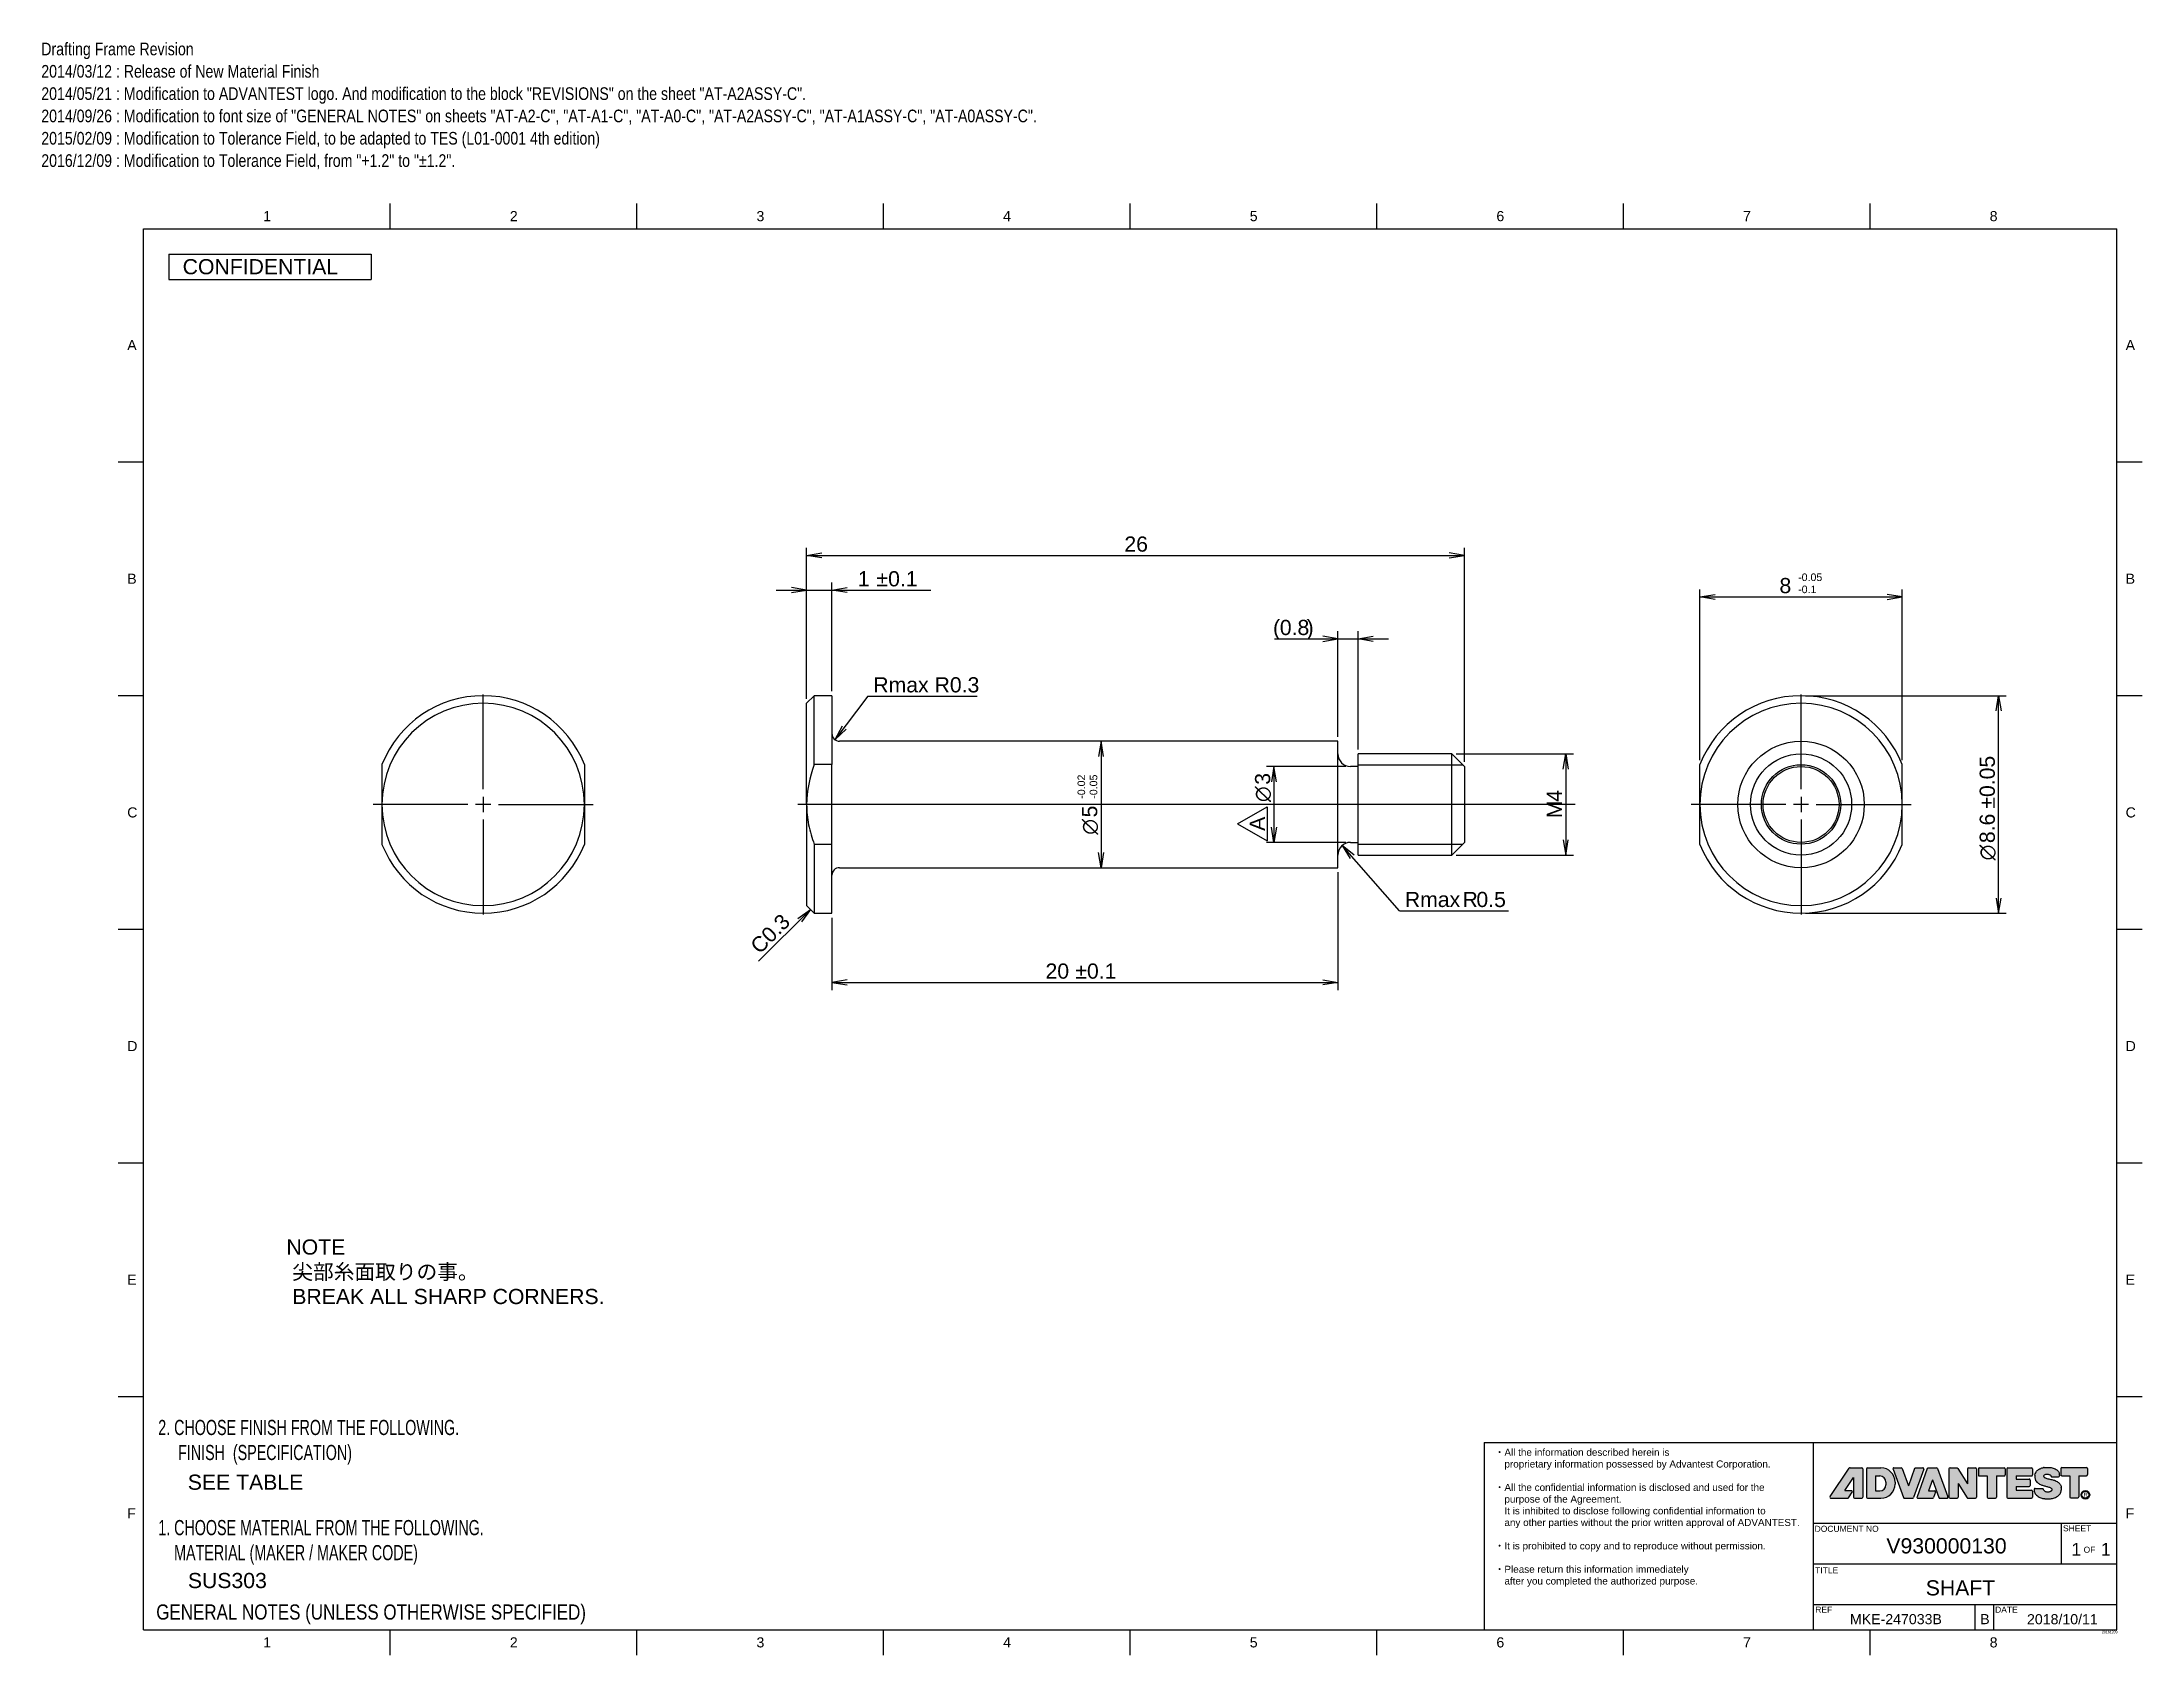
# Model space of a CAD drawing. Extents: x 0 to 415, y 5 to 324.
import ezdxf
from ezdxf.enums import TextEntityAlignment as Align
from ezdxf.lldxf.tags import DXFTag

# ---------------------------------------------------------------- set-up
doc = ezdxf.new("R2010")
doc.units = 0
for name, color, linetype in [('100', 7, 'CONTINUOUS'), ('DEFAULT', 7, 'CONTINUOUS'), ('LAYER0$C$L0', 7, 'CONTINUOUS'), ('LAYER1$C$L1', 7, 'CONTINUOUS'), ('LAYER100$C$L100', 7, 'CONTINUOUS'), ('MKE-247033B', 7, 'CONTINUOUS'), ('ﾃﾞﾌｫﾙﾄ', 7, 'CONTINUOUS')]:
    doc.layers.add(name, color=color, linetype=linetype)
doc.styles.add('SEACAD_ARIAL', font='arial.ttf')
doc.styles.add('SEACAD_ARIAL_TTF', font='')
doc.styles.add('SEACAD_SOLID_EDGE_ANSI1_SY', font='semeca1.ttf')
doc.styles.get('SEACAD_ARIAL_TTF').set_extended_font_data('arial.ttf')
tags = doc.linetypes.add('CENTER2', pattern=[28.575, 19.05, -3.175, 3.175, -3.175]).pattern_tags.tags
tags[10:11] = [DXFTag(74, 4), DXFTag(75, 0), DXFTag(340, '0'), DXFTag(46, 0.0), DXFTag(50, 0.0), DXFTag(44, 0.0), DXFTag(45, 0.0)]
tags[8:9] = [DXFTag(74, 4), DXFTag(75, 0), DXFTag(340, '0'), DXFTag(46, 0.0), DXFTag(50, 0.0), DXFTag(44, 0.0), DXFTag(45, 0.0)]
tags[6:7] = [DXFTag(74, 4), DXFTag(75, 0), DXFTag(340, '0'), DXFTag(46, 0.0), DXFTag(50, 0.0), DXFTag(44, 0.0), DXFTag(45, 0.0)]
tags[4:5] = [DXFTag(74, 4), DXFTag(75, 0), DXFTag(340, '0'), DXFTag(46, 0.0), DXFTag(50, 0.0), DXFTag(44, 0.0), DXFTag(45, 0.0)]
tags = doc.linetypes.add('HIDDEN2', pattern=[4.7625, 3.175, -1.5875]).pattern_tags.tags
tags[6:7] = [DXFTag(74, 4), DXFTag(75, 0), DXFTag(340, '0'), DXFTag(46, 0.0), DXFTag(50, 0.0), DXFTag(44, 0.0), DXFTag(45, 0.0)]
tags[4:5] = [DXFTag(74, 4), DXFTag(75, 0), DXFTag(340, '0'), DXFTag(46, 0.0), DXFTag(50, 0.0), DXFTag(44, 0.0), DXFTag(45, 0.0)]
doc.dimstyles.new('DI', dxfattribs={"dimtxt": 3, "dimasz": 3, "dimexe": 1.5, "dimexo": 0.9, "dimgap": 1.5, "dimtad": 0, "dimtih": 1, "dimtoh": 1, "dimlfac": 0.2, "dimtxsty": 'SEACAD_ARIAL', "dimsah": 1, "dimcen": 1.5, "dimazin": 3, "dimtfac": 1, "dimtofl": 0, "dimtmove": 0, "dimatfit": 3, "dimtolj": 1})
doc.dimstyles.new('JIS', dxfattribs={"dimtxt": 3, "dimasz": 3, "dimexe": 1.5, "dimexo": 0.9, "dimgap": 1.5, "dimtad": 1, "dimlfac": 0.2, "dimtxsty": 'SEACAD_ARIAL', "dimsah": 1, "dimcen": 1.5, "dimazin": 3, "dimtfac": 1, "dimtmove": 0, "dimatfit": 3, "dimtolj": 1})

msp = doc.modelspace()

# ---------------------------------------------------------------- texts
at = {"layer": 'DEFAULT', "color": 7, "linetype": 'CONTINUOUS', "style": 'SEACAD_ARIAL_TTF', "width": 0.8}
for s, p in [('Drafting Frame Revision', (-0.222, 323.796)), ('2014/03/12 : Release of New Material Finish', (-0.222, 319.383)), ('2014/05/21 : Modification to ADVANTEST logo. And modification to the block "REVISIONS" on the sheet "AT-A2ASSY-C".', (-0.222, 314.97)), ('2014/09/26 : Modification to font size of "GENERAL NOTES" on sheets "AT-A2-C", "AT-A1-C", "AT-A0-C", "AT-A2ASSY-C", "AT-A1ASSY-C", "AT-A0ASSY-C".', (-0.222, 310.557)), ('2015/02/09 : Modification to Tolerance Field, to be adapted to TES (L01-0001 4th edition)', (-0.222, 306.144)), ('2016/12/09 : Modification to Tolerance Field, from "+1.2" to "±1.2".', (-0.222, 301.731))]:
    msp.add_text(s, height=2.5, dxfattribs=at).set_placement(p, align=Align.TOP_LEFT)
at = {"layer": 'DEFAULT', "color": 7, "linetype": 'CONTINUOUS'}
for s, height, style, p in [('NOTE', 3, 'SEACAD_ARIAL', (48.226, 87.168)), (' 尖部糸面取りの事。', 3, 'SEACAD_ARIAL', (48.226, 82.278)), (' BREAK ALL SHARP CORNERS. ', 3, 'SEACAD_ARIAL', (48.226, 77.388)), ('SEE TABLE', 3, 'SEACAD_ARIAL_TTF', (28.732, 40.67)), ('V930000130', 3, 'SEACAD_ARIAL_TTF', (364.473, 28.082)), ('1    1', 2.5, 'SEACAD_ARIAL_TTF', (401.045, 27.158)), ('SUS303', 3, 'SEACAD_ARIAL_TTF', (28.753, 21.228)), ('SHAFT', 3, 'SEACAD_ARIAL_TTF', (372.26, 19.777)), ('MKE-247033B', 2, 'SEACAD_ARIAL_TTF', (357.275, 13.095)), ('B', 2, 'SEACAD_ARIAL_TTF', (383.029, 13.098)), ('2018/10/11', 2, 'SEACAD_ARIAL_TTF', (392.27, 13.077)), ('20161209', 0.5, 'SEACAD_ARIAL', (407.065, 9.786))]:
    msp.add_text(s, height=height, dxfattribs=dict(at, style=style)).set_placement(p, align=Align.TOP_LEFT)
at = {"layer": 'LAYER1$C$L1', "color": 7, "linetype": 'CONTINUOUS', "style": 'SEACAD_ARIAL_TTF'}
for s, height, p in [('1', 2, (43.642, 290.5)), ('2', 2, (92.392, 290.5)), ('3', 2, (141.142, 290.5)), ('4', 2, (189.892, 290.5)), ('5', 2, (238.642, 290.5)), ('6', 2, (287.392, 290.5)), ('7', 2, (336.142, 290.5)), ('8', 2, (384.892, 290.5)), ('  CONFIDENTIAL', 3, (25.391, 281)), ('A', 2, (16.767, 265)), ('A', 2, (411.767, 265)), ('B', 2, (16.767, 218.8)), ('B', 2, (411.767, 218.8)), ('C', 2, (16.767, 172.6)), ('C', 2, (411.767, 172.6)), ('D', 2, (16.767, 126.4)), ('D', 2, (411.767, 126.4)), ('E', 2, (16.767, 80.2)), ('E', 2, (411.767, 80.2)), ('・All the information described herein is', 1.4, (287.07, 45.783)), ('\u3000proprietary information possessed by Advantest Corporation.', 1.4, (287.07, 43.47)), ('・All the confidential information is disclosed and used for the', 1.4, (287.07, 38.844)), ('F', 2, (16.767, 34)), ('\u3000purpose of the Agreement.', 1.4, (287.07, 36.531)), ('\u3000It is inhibited to disclose following confidential information to', 1.4, (287.07, 34.218)), ('R', 0.8, (403.452, 37.084)), ('F', 2, (411.767, 34)), ('\u3000any other parties without the prior written approval of ADVANTEST.', 1.4, (287.07, 31.905)), ('・It is prohibited to copy and to reproduce without permission.', 1.4, (287.07, 27.279)), ('・Please return this information immediately', 1.4, (287.07, 22.652)), ('\u3000after you completed the authorized purpose.', 1.4, (287.07, 20.339)), ('1', 2, (43.642, 8.5)), ('2', 2, (92.392, 8.5)), ('3', 2, (141.142, 8.5)), ('4', 2, (189.892, 8.5)), ('5', 2, (238.642, 8.5)), ('6', 2, (287.392, 8.5)), ('7', 2, (336.142, 8.5)), ('8', 2, (384.892, 8.5))]:
    msp.add_text(s, height=height, dxfattribs=at).set_placement(p, align=Align.TOP_LEFT)
at = {"layer": 'LAYER100$C$L100', "color": 7, "linetype": 'CONTINUOUS', "style": 'SEACAD_ARIAL_TTF'}
for s, height, width, p in [('2. CHOOSE FINISH FROM THE FOLLOWING.^J', 3, 0.674, (22.898, 51.49)), ('     FINISH  (SPECIFICATION)^J', 3, 0.674, (22.898, 46.541)), ('1. CHOOSE MATERIAL FROM THE FOLLOWING.^J', 3, 0.674, (22.898, 31.693)), ('    MATERIAL (MAKER / MAKER CODE)^J', 3, 0.674, (22.898, 26.744)), ('GENERAL NOTES (UNLESS OTHERWISE SPECIFIED)', 2.99999, 0.8, (22.5, 15))]:
    msp.add_text(s, height=height, dxfattribs=dict(at, width=width)).set_placement(p, align=Align.TOP_LEFT)
at = {"layer": 'ﾃﾞﾌｫﾙﾄ', "color": 7, "linetype": 'CONTINUOUS', "style": 'SEACAD_ARIAL_TTF'}
for s, p in [('DOCUMENT NO', (350.292, 30.556)), ('SHEET', (399.384, 30.655)), (' OF', (402.993, 26.417)), ('TITLE', (350.4, 22.368)), ('REF', (350.415, 14.576)), ('DATE', (385.967, 14.565))]:
    msp.add_text(s, height=1.2, dxfattribs=at).set_placement(p, align=Align.TOP_LEFT)

# ---------------------------------------------------------------- blocks, each defined once
blk = doc.blocks.new('SEANNOT_GROUP')
at = {"layer": 'DEFAULT', "color": 7, "linetype": 'CENTER2'}
for p, q in [((87.12, 176.17), (87.12, 194.92)), ((87.12, 174.67), (87.12, 171.67)), ((84.12, 173.17), (65.37, 173.17)), ((88.62, 173.17), (85.62, 173.17)), ((90.12, 173.17), (108.87, 173.17)), ((87.12, 170.17), (87.12, 151.42))]:
    blk.add_line(p, q, dxfattribs=at)
blk = doc.blocks.new('SEANNOT_GROUP1')
at = {"layer": 'DEFAULT', "color": 7, "linetype": 'CENTER2'}
for p, q in [((347.61, 176.17), (347.61, 194.92)), ((347.61, 174.67), (347.61, 171.67)), ((344.61, 173.17), (325.86, 173.17)), ((349.11, 173.17), (346.11, 173.17)), ((350.61, 173.17), (369.36, 173.17)), ((347.61, 170.17), (347.61, 151.42))]:
    blk.add_line(p, q, dxfattribs=at)
blk = doc.blocks.new('SEANNOT_GROUP2')
at = {"layer": 'DEFAULT', "color": 7, "linetype": 'CENTER2'}
blk.add_line((302.98, 173.17), (149.31, 173.17), dxfattribs=at)
blk = doc.blocks.new('SEANNOT_GROUP3')
at = {"layer": 'DEFAULT', "color": 7, "linetype": 'CONTINUOUS'}
blk.add_line((236.23, 169.36), (242.08, 165.98), dxfattribs=at)
blk.add_lwpolyline([(236.23, 169.36), (242.08, 172.73), (242.08, 165.98)], dxfattribs=at)
at = {"layer": 'DEFAULT', "color": 7, "linetype": 'CONTINUOUS', "style": 'SEACAD_ARIAL'}
blk.add_text('A', height=3, rotation=90, dxfattribs=at).set_placement((238.63, 167.95), align=Align.TOP_LEFT)
blk = doc.blocks.new('SE')
at = {"layer": 'MKE-247033B', "color": 7, "linetype": 'CONTINUOUS'}
for p, q in [((152.56, 194.67), (151.06, 193.17)), ((151.06, 173.17), (151.06, 193.17)), ((152.56, 181.06), (152.56, 194.67)), ((156.06, 194.67), (152.56, 194.67)), ((156.06, 194.67), (156.06, 181.06)), ((256.06, 185.67), (157.56, 185.67)), ((256.06, 160.67), (256.06, 185.67)), ((260.06, 163.17), (260.06, 183.17)), ((278.56, 183.17), (260.06, 183.17)), ((278.56, 163.17), (278.56, 183.17)), ((281.06, 180.67), (278.56, 183.17)), ((156.06, 181.06), (152.56, 181.06)), ((156.06, 165.28), (156.06, 181.06)), ((260.06, 180.67), (258.56, 180.67)), ((260.06, 181.02), (280.71, 181.02)), ((281.06, 180.67), (281.06, 165.67)), ((151.06, 173.17), (151.06, 153.17)), ((152.56, 165.28), (152.56, 151.67)), ((156.06, 165.28), (152.56, 165.28)), ((156.06, 151.67), (156.06, 165.28)), ((258.56, 165.67), (260.06, 165.67)), ((260.06, 165.32), (280.71, 165.32)), ((260.06, 163.17), (278.56, 163.17)), ((278.56, 163.17), (281.06, 165.67)), ((157.56, 160.67), (256.06, 160.67)), ((151.06, 153.17), (152.56, 151.67)), ((152.56, 151.67), (156.06, 151.67))]:
    blk.add_line(p, q, dxfattribs=at)
for centre, radius, start, end in [((157.56, 187.17), 1.5, 180, 270), ((258.56, 183.17), 2.5, 180, 270), ((258.56, 163.17), 2.5, 90, 180), ((157.56, 159.17), 1.5, 90, 180)]:
    blk.add_arc(centre, radius, start, end, dxfattribs=at)
blk.add_open_spline([(152.56, 181.06), (151.63, 178.52), (151.06, 175.88), (151.06, 173.17)], degree=3, dxfattribs=at)
blk.add_open_spline([(151.06, 173.17), (151.06, 171.82), (151.2, 170.48), (151.71, 167.84), (152.1, 166.54), (152.56, 165.28)], degree=3, knots=[0, 0, 0, 0, 0.5, 0.5, 1, 1, 1, 1], dxfattribs=at)
blk = doc.blocks.new('SE1')
at = {"layer": 'MKE-247033B', "color": 7, "linetype": 'CONTINUOUS'}
for p, q in [((327.61, 165.28), (327.61, 181.06)), ((367.61, 165.28), (367.61, 181.06))]:
    blk.add_line(p, q, dxfattribs=at)
for radius in [12.5, 10, 7.85, 7.5]:
    blk.add_circle((347.61, 173.17), radius, dxfattribs=at)
for start, end in [(21.5289, 158.4711), (201.5289, 338.4711)]:
    blk.add_arc((347.61, 173.17), 21.5, start, end, dxfattribs=at)
at = {"layer": 'MKE-247033B', "color": 7, "linetype": 'HIDDEN2'}
for start, end in [(0, 180), (180, 0)]:
    blk.add_arc((347.61, 173.17), 20, start, end, dxfattribs=at)
blk = doc.blocks.new('SE2')
at = {"layer": 'MKE-247033B', "color": 7, "linetype": 'CONTINUOUS'}
for p, q in [((67.12, 181.06), (67.12, 173.17)), ((107.12, 181.06), (107.12, 173.17)), ((67.12, 173.17), (67.12, 165.28)), ((107.12, 173.17), (107.12, 165.28))]:
    blk.add_line(p, q, dxfattribs=at)
for radius, start, end in [(21.5, 21.5289, 158.4711), (20, 0, 180), (20, 180, 0), (21.5, 201.5289, 338.4711)]:
    blk.add_arc((87.12, 173.17), radius, start, end, dxfattribs=at)
blk = doc.blocks.new('DMBLK39')
at = {"layer": 'DEFAULT', "color": 7, "linetype": 'CONTINUOUS'}
for p, q in [((151.06, 194.07), (151.06, 223.91)), ((151.06, 222.41), (281.06, 222.41)), ((281.06, 181.57), (281.06, 223.91))]:
    blk.add_line(p, q, dxfattribs=at)
for points in [[(154.06, 221.91), (151.06, 222.41), (154.06, 222.91)], [(278.06, 221.91), (281.06, 222.41), (278.06, 222.91)]]:
    blk.add_lwpolyline(points, dxfattribs=at)
at = {"layer": 'DEFAULT', "color": 7, "linetype": 'CONTINUOUS', "style": 'SEACAD_ARIAL'}
blk.add_text('26', height=3, dxfattribs=at).set_placement((213.86, 226.16), align=Align.TOP_LEFT)
blk = doc.blocks.new('DMBLK40')
at = {"layer": 'DEFAULT', "color": 7, "linetype": 'CONTINUOUS'}
for p, q in [((151.06, 194.07), (151.06, 217.05)), ((156.06, 195.57), (156.06, 217.05)), ((145.06, 215.55), (175.61, 215.55))]:
    blk.add_line(p, q, dxfattribs=at)
for points in [[(148.06, 215.05), (151.06, 215.55), (148.06, 216.05)], [(159.06, 215.05), (156.06, 215.55), (159.06, 216.05)]]:
    blk.add_lwpolyline(points, dxfattribs=at)
at = {"layer": 'DEFAULT', "color": 7, "linetype": 'CONTINUOUS', "style": 'SEACAD_ARIAL'}
for s, p in [('1', (161.17, 219.3)), ('±0.1', (164.86, 219.3))]:
    blk.add_text(s, height=3, dxfattribs=at).set_placement(p, align=Align.TOP_LEFT)
blk = doc.blocks.new('DMBLK41')
at = {"layer": 'DEFAULT', "color": 7, "linetype": 'CONTINUOUS'}
for p, q in [((279.46, 183.17), (302.61, 183.17)), ((301.11, 183.17), (301.11, 163.17)), ((279.46, 163.17), (302.61, 163.17))]:
    blk.add_line(p, q, dxfattribs=at)
for points in [[(300.61, 180.17), (301.11, 183.17), (301.61, 180.17)], [(300.61, 166.17), (301.11, 163.17), (301.61, 166.17)]]:
    blk.add_lwpolyline(points, dxfattribs=at)
at = {"layer": 'DEFAULT', "color": 7, "linetype": 'CONTINUOUS', "style": 'SEACAD_ARIAL'}
for s, p in [('4', (297.36, 173.69)), ('M', (297.36, 170.46))]:
    blk.add_text(s, height=3, rotation=90, dxfattribs=at).set_placement(p, align=Align.TOP_LEFT)
blk = doc.blocks.new('DMBLK42')
at = {"layer": 'DEFAULT', "color": 7, "linetype": 'CONTINUOUS'}
blk.add_line((209.25, 185.67), (209.25, 160.67), dxfattribs=at)
for points in [[(209.75, 182.67), (209.25, 185.67), (208.75, 182.67)], [(209.75, 163.67), (209.25, 160.67), (208.75, 163.67)]]:
    blk.add_lwpolyline(points, dxfattribs=at)
for s, height, style, p in [('-0.02', 1.5, 'SEACAD_ARIAL', (204.6, 174.3)), ('-0.05', 1.5, 'SEACAD_ARIAL', (207, 174.3)), ('O', 3, 'SEACAD_SOLID_EDGE_ANSI1_SY', (205.5, 167.19)), ('5', 3, 'SEACAD_ARIAL', (205.5, 170.61))]:
    blk.add_text(s, height=height, rotation=90, dxfattribs=dict(at, style=style)).set_placement(p, align=Align.TOP_LEFT)
blk = doc.blocks.new('GDIMGGROUP')
at = {"layer": 'DEFAULT', "color": 7, "linetype": 'CONTINUOUS'}
blk.add_line((151.81, 152.42), (141.55, 142.17), dxfattribs=at)
blk.add_lwpolyline([(149.33, 150.65), (151.81, 152.42), (150.04, 149.94)], dxfattribs=at)
at = {"layer": 'DEFAULT', "color": 7, "linetype": 'CONTINUOUS', "style": 'SEACAD_ARIAL'}
blk.add_text('C0.3', height=3, rotation=45, dxfattribs=at).set_placement((139.65, 145.56), align=Align.TOP_LEFT)
blk = doc.blocks.new('DMBLK43')
at = {"layer": 'DEFAULT', "color": 7, "linetype": 'CONTINUOUS'}
for p, q in [((256.06, 159.77), (256.06, 136.48)), ((156.06, 150.77), (156.06, 136.48)), ((156.06, 137.98), (256.06, 137.98))]:
    blk.add_line(p, q, dxfattribs=at)
for points in [[(159.06, 138.48), (156.06, 137.98), (159.06, 137.48)], [(253.06, 138.48), (256.06, 137.98), (253.06, 137.48)]]:
    blk.add_lwpolyline(points, dxfattribs=at)
at = {"layer": 'DEFAULT', "color": 7, "linetype": 'CONTINUOUS', "style": 'SEACAD_ARIAL'}
for s, p in [('20', (198.27, 141.73)), ('±0.1', (204.16, 141.73))]:
    blk.add_text(s, height=3, dxfattribs=at).set_placement(p, align=Align.TOP_LEFT)
blk = doc.blocks.new('DMBLK44')
at = {"layer": 'DEFAULT', "color": 7, "linetype": 'CONTINUOUS'}
for p, q in [((243.53, 205.92), (266.06, 205.92)), ((256.06, 186.57), (256.06, 207.42)), ((260.06, 184.07), (260.06, 207.42))]:
    blk.add_line(p, q, dxfattribs=at)
for points in [[(253.06, 205.42), (256.06, 205.92), (253.06, 206.42)], [(263.06, 205.42), (260.06, 205.92), (263.06, 206.42)]]:
    blk.add_lwpolyline(points, dxfattribs=at)
at = {"layer": 'DEFAULT', "color": 7, "linetype": 'CONTINUOUS', "style": 'SEACAD_ARIAL'}
for s, p in [('(', (243.24, 209.67)), ('0.8', (244.58, 209.67)), (')', (249.88, 209.67))]:
    blk.add_text(s, height=3, dxfattribs=at).set_placement(p, align=Align.TOP_LEFT)
blk = doc.blocks.new('DMBLK45')
at = {"layer": 'DEFAULT', "color": 7, "linetype": 'CONTINUOUS'}
for q in [(156.65, 185.97), (184.74, 194.58)]:
    blk.add_line((163.18, 194.58), q, dxfattribs=at)
blk.add_lwpolyline([(158.07, 188.67), (156.65, 185.97), (158.86, 188.06)], dxfattribs=at)
at = {"layer": 'DEFAULT', "color": 7, "linetype": 'CONTINUOUS', "style": 'SEACAD_ARIAL'}
blk.add_text('Rmax R0.3', height=3, dxfattribs=at).set_placement((164.23, 198.33), align=Align.TOP_LEFT)
blk = doc.blocks.new('DMBLK46')
at = {"layer": 'DEFAULT', "color": 7, "linetype": 'CONTINUOUS'}
for p, q in [((327.61, 181.96), (327.61, 215.7)), ((327.61, 214.2), (367.61, 214.2)), ((367.61, 181.96), (367.61, 215.7))]:
    blk.add_line(p, q, dxfattribs=at)
for points in [[(330.61, 213.7), (327.61, 214.2), (330.61, 214.7)], [(364.61, 213.7), (367.61, 214.2), (364.61, 214.7)]]:
    blk.add_lwpolyline(points, dxfattribs=at)
at = {"layer": 'DEFAULT', "color": 7, "linetype": 'CONTINUOUS', "style": 'SEACAD_ARIAL'}
for s, height, p in [('8', 3, (343.34, 217.95)), ('-0.05', 1.5, (347.03, 218.85)), ('-0.1', 1.5, (347.03, 216.45))]:
    blk.add_text(s, height=height, dxfattribs=at).set_placement(p, align=Align.TOP_LEFT)
blk = doc.blocks.new('DMBLK47')
at = {"layer": 'DEFAULT', "color": 7, "linetype": 'CONTINUOUS'}
for p, q in [((348.51, 194.67), (388.16, 194.67)), ((386.66, 151.67), (386.66, 194.67)), ((348.51, 151.67), (388.16, 151.67))]:
    blk.add_line(p, q, dxfattribs=at)
for points in [[(386.16, 191.67), (386.66, 194.67), (387.16, 191.67)], [(386.16, 154.67), (386.66, 151.67), (387.16, 154.67)]]:
    blk.add_lwpolyline(points, dxfattribs=at)
for s, style, p in [('±0.05', 'SEACAD_ARIAL', (382.91, 172.34)), ('8.6', 'SEACAD_ARIAL', (382.91, 165.53)), ('O', 'SEACAD_SOLID_EDGE_ANSI1_SY', (382.91, 162.11))]:
    blk.add_text(s, height=3, rotation=90, dxfattribs=dict(at, style=style)).set_placement(p, align=Align.TOP_LEFT)
blk = doc.blocks.new('DMBLK48')
at = {"layer": 'DEFAULT', "color": 7, "linetype": 'CONTINUOUS'}
for p, q in [((257.66, 180.67), (241.93, 180.67)), ((243.43, 180.67), (243.43, 165.67)), ((257.66, 165.67), (241.93, 165.67))]:
    blk.add_line(p, q, dxfattribs=at)
for points in [[(243.93, 177.67), (243.43, 180.67), (242.93, 177.67)], [(243.93, 168.67), (243.43, 165.67), (242.93, 168.67)]]:
    blk.add_lwpolyline(points, dxfattribs=at)
for s, style, p in [('3', 'SEACAD_ARIAL', (239.68, 177.07)), ('O', 'SEACAD_SOLID_EDGE_ANSI1_SY', (239.68, 173.65))]:
    blk.add_text(s, height=3, rotation=90, dxfattribs=dict(at, style=style)).set_placement(p, align=Align.TOP_LEFT)
blk = doc.blocks.new('DMBLK49')
at = {"layer": 'DEFAULT', "color": 7, "linetype": 'CONTINUOUS'}
for q in [(256.91, 165.05), (289.79, 152.14)]:
    blk.add_line((268.24, 152.14), q, dxfattribs=at)
blk.add_lwpolyline([(259.26, 163.12), (256.91, 165.05), (258.51, 162.46)], dxfattribs=at)
at = {"layer": 'DEFAULT', "color": 7, "linetype": 'CONTINUOUS', "style": 'SEACAD_ARIAL'}
for s, p in [('Rmax ', (269.29, 155.89)), ('R', (280.69, 155.89)), ('0.5', (283.44, 155.89))]:
    blk.add_text(s, height=3, dxfattribs=at).set_placement(p, align=Align.TOP_LEFT)

# ---------------------------------------------------------------- dimensions: what is measured, and where the dimension line sits
at = {"layer": 'DEFAULT', "color": 7, "linetype": 'CONTINUOUS'}
for base, p1, p2, text, picture, middle in [((281.058, 222.411), (151.058, 193.169), (281.058, 180.669), '\\A1;<>', 'DMBLK39', (216.058, 222.411)), ((156.058, 215.548), (151.058, 193.169), (156.058, 194.669), '\\A1;<>%%p0.1', 'DMBLK40', (160.12, 215.548)), ((260.058, 205.916), (256.058, 185.669), (260.058, 183.169), '\\A1;(<>)', 'DMBLK44', (250.934, 205.916)), ((256.058, 137.979), (156.058, 151.669), (256.058, 160.669), '\\A1;<>%%p0.1', 'DMBLK43', (206.058, 137.979))]:
    dim = msp.add_linear_dim(base=base, p1=p1, p2=p2, text=text, dimstyle='JIS', dxfattribs=at)
    dim.commit()
    dim.dimension.update_dxf_attribs({"geometry": picture, "text_midpoint": middle, "dimtype": 160})
for base, p1, p2, angle, text, picture, middle in [((327.611, 214.197), (327.611, 181.059), (367.611, 181.059), 0, '\\A1;<>{\\H0.5x; \\S-0.05^ 0.1;}', 'DMBLK46', (347.611, 214.197)), ((386.663, 151.669), (347.611, 151.669), (347.611, 194.669), 90, '\\A1;%%C <>%%p0.05', 'DMBLK47', (386.663, 173.169)), ((209.252, 185.669), (256.058, 185.669), (256.058, 160.669), 270, '\\A1;%%C <>{\\H0.5x; \\S-0.02^ 0.05;}', 'DMBLK42', (209.252, 173.169)), ((301.114, 183.169), (278.558, 183.169), (278.558, 163.169), 270, '\\A1;M <>', 'DMBLK41', (301.114, 173.169)), ((243.431, 180.669), (260.058, 180.669), (260.058, 165.669), 270, '\\A1;%%C <>', 'DMBLK48', (243.431, 176.458))]:
    dim = msp.add_linear_dim(base=base, p1=p1, p2=p2, angle=angle, text=text, dimstyle='JIS', dxfattribs=at)
    dim.commit()
    dim.dimension.update_dxf_attribs({"geometry": picture, "text_midpoint": middle, "dimtype": 161})
for center, mpoint, text, picture, middle in [((157.558, 187.169), (156.652, 185.974), '\\A1;Rmax R0.3 {}', 'DMBLK45', (163.185, 194.584)), ((258.558, 163.169), (256.909, 165.047), '\\A1;Rmax <>', 'DMBLK49', (268.242, 152.142))]:
    dim = msp.add_radius_dim(center=center, mpoint=mpoint, text=text, dimstyle='DI', dxfattribs=at)
    dim.commit()
    dim.dimension.update_dxf_attribs({"geometry": picture, "text_midpoint": middle, "dimtype": 164})

# ---------------------------------------------------------------- hatches: boundary and pattern name
at = {"layer": 'DEFAULT', "linetype": 'CONTINUOUS'}
h = msp.add_hatch(color=7, dxfattribs=at)
edge = h.paths.add_edge_path()
edge.add_arc((358.2, 36.2), 0.2, 180, 270)
edge.add_line((358.2, 36), (359.6, 36))
edge.add_arc((359.6, 36.2), 0.2, 270, 360)
edge.add_line((359.8, 36.2), (359.8, 41.8))
edge.add_arc((359.6, 41.8), 0.2, 0, 90)
edge.add_line((359.6, 42), (357.299, 42))
edge.add_arc((357.299, 41.8), 0.2, 90, 146)
edge.add_line((357.133, 41.912), (353.356, 36.312))
edge.add_arc((353.521, 36.2), 0.2, 146, 270)
edge.add_line((353.521, 36), (356.806, 36))
edge.add_arc((356.806, 36.2), 0.2, 270, 326)
edge.add_line((356.972, 36.088), (357.714, 37.188))
edge.add_arc((357.548, 37.3), 0.2, 326, 450)
edge.add_line((357.548, 37.5), (356.244, 37.5))
edge.add_line((356.244, 37.5), (358, 40.104))
edge.add_line((358, 40.104), (358, 36.2))
h = msp.add_hatch(color=7, dxfattribs=at)
edge = h.paths.add_edge_path()
edge.add_line((363.4, 42), (360.75, 42))
edge.add_arc((360.75, 41.8), 0.2, 90, 180)
edge.add_line((360.55, 41.8), (360.55, 36.2))
edge.add_arc((360.75, 36.2), 0.2, 180, 270)
edge.add_line((360.75, 36), (363.4, 36))
edge.add_arc((363.4, 38.8), 2.8, 270, 360)
edge.add_line((366.2, 38.8), (366.2, 39.2))
edge.add_arc((363.4, 39.2), 2.8, 0, 90)
edge = h.paths.add_edge_path()
edge.add_line((362.35, 37.451), (363.19, 37.451))
edge.add_arc((363.19, 38.651), 1.2, 270, 360)
edge.add_line((364.39, 38.651), (364.39, 39.2))
edge.add_arc((363.19, 39.2), 1.2, 0, 90)
edge.add_line((363.19, 40.4), (362.35, 40.4))
edge.add_line((362.35, 40.4), (362.35, 37.451))
h = msp.add_hatch(color=7, dxfattribs=at)
edge = h.paths.add_edge_path()
edge.add_line((365.788, 41.732), (367.827, 36.132))
edge.add_arc((368.015, 36.2), 0.2, 200, 270)
edge.add_line((368.015, 36), (369.625, 36))
edge.add_arc((369.625, 36.2), 0.2, 270, 340)
edge.add_line((369.813, 36.132), (371.851, 41.732))
edge.add_arc((371.663, 41.8), 0.2, 340, 450)
edge.add_line((371.663, 42), (370.252, 42))
edge.add_arc((370.252, 41.8), 0.2, 90, 160)
edge.add_line((370.064, 41.868), (368.827, 38.47))
edge.add_line((368.827, 38.47), (367.59, 41.868))
edge.add_arc((367.402, 41.8), 0.2, 20, 90)
edge.add_line((367.402, 42), (365.976, 42))
edge.add_arc((365.976, 41.8), 0.2, 90, 200)
h = msp.add_hatch(color=7, dxfattribs=at)
edge = h.paths.add_edge_path()
edge.add_line((376.621, 36.268), (374.583, 41.868))
edge.add_arc((374.395, 41.8), 0.2, 20, 90)
edge.add_line((374.395, 42), (372.754, 42))
edge.add_arc((372.754, 41.8), 0.2, 90, 160)
edge.add_line((372.566, 41.868), (370.528, 36.268))
edge.add_arc((370.716, 36.2), 0.2, 160, 270)
edge.add_line((370.716, 36), (373.628, 36))
edge.add_arc((373.628, 36.2), 0.2, 270, 340)
edge.add_line((373.816, 36.132), (374.199, 37.183))
edge.add_arc((374.011, 37.251), 0.2, 340, 450)
edge.add_line((374.011, 37.451), (372.773, 37.451))
edge.add_line((372.773, 37.451), (373.573, 39.651))
edge.add_line((373.573, 39.651), (374.854, 36.132))
edge.add_arc((375.042, 36.2), 0.2, 200, 270)
edge.add_line((375.042, 36), (376.433, 36))
edge.add_arc((376.433, 36.2), 0.2, 270, 380)
h = msp.add_hatch(color=7, dxfattribs=at)
edge = h.paths.add_edge_path()
edge.add_line((376.85, 41.8), (376.85, 36.2))
edge.add_arc((377.05, 36.2), 0.2, 180, 270)
edge.add_line((377.05, 36), (378.447, 36))
edge.add_arc((378.447, 36.2), 0.2, 270, 360)
edge.add_line((378.647, 36.2), (378.647, 38.92))
edge.add_line((378.647, 38.92), (380.413, 36.094))
edge.add_arc((380.583, 36.2), 0.2, 212, 270)
edge.add_line((380.583, 36), (382.074, 36))
edge.add_arc((382.074, 36.2), 0.2, 270, 360)
edge.add_line((382.274, 36.2), (382.274, 41.8))
edge.add_arc((382.074, 41.8), 0.2, 0, 90)
edge.add_line((382.074, 42), (380.7, 42))
edge.add_arc((380.7, 41.8), 0.2, 90, 180)
edge.add_line((380.5, 41.8), (380.5, 38.873))
edge.add_line((380.5, 38.873), (378.605, 41.906))
edge.add_arc((378.435, 41.8), 0.2, 32, 90)
edge.add_line((378.435, 42), (377.05, 42))
edge.add_arc((377.05, 41.8), 0.2, 90, 180)
h = msp.add_hatch(color=7, dxfattribs=at)
edge = h.paths.add_edge_path()
edge.add_line((382.85, 40.4), (384.41, 40.4))
edge.add_line((384.41, 40.4), (384.41, 36.2))
edge.add_arc((384.61, 36.2), 0.2, 180, 270)
edge.add_line((384.61, 36), (386.02, 36))
edge.add_arc((386.02, 36.2), 0.2, 270, 360)
edge.add_line((386.22, 36.2), (386.22, 40.4))
edge.add_line((386.22, 40.4), (387.75, 40.4))
edge.add_arc((387.75, 40.6), 0.2, 270, 360)
edge.add_line((387.95, 40.6), (387.95, 41.8))
edge.add_arc((387.75, 41.8), 0.2, 0, 90)
edge.add_line((387.75, 42), (382.85, 42))
edge.add_arc((382.85, 41.8), 0.2, 90, 180)
edge.add_line((382.65, 41.8), (382.65, 40.6))
edge.add_arc((382.85, 40.6), 0.2, 180, 270)
h = msp.add_hatch(color=7, dxfattribs=at)
edge = h.paths.add_edge_path()
edge.add_line((390.12, 39.8), (390.12, 40.4))
edge.add_line((390.12, 40.4), (393.15, 40.4))
edge.add_arc((393.15, 40.6), 0.2, 270, 360)
edge.add_line((393.35, 40.6), (393.35, 41.8))
edge.add_arc((393.15, 41.8), 0.2, 0, 90)
edge.add_line((393.15, 42), (388.5, 42))
edge.add_arc((388.5, 41.8), 0.2, 90, 180)
edge.add_line((388.3, 41.8), (388.3, 36.2))
edge.add_arc((388.5, 36.2), 0.2, 180, 270)
edge.add_line((388.5, 36), (393.15, 36))
edge.add_arc((393.15, 36.2), 0.2, 270, 360)
edge.add_line((393.35, 36.2), (393.35, 37.4))
edge.add_arc((393.15, 37.4), 0.2, 0, 90)
edge.add_line((393.15, 37.6), (390.12, 37.6))
edge.add_line((390.12, 37.6), (390.12, 38.346))
edge.add_line((390.12, 38.346), (392.7, 38.346))
edge.add_arc((392.7, 38.546), 0.2, 270, 360)
edge.add_line((392.9, 38.546), (392.9, 39.6))
edge.add_arc((392.7, 39.6), 0.2, 0, 90)
edge.add_line((392.7, 39.8), (390.12, 39.8))
h = msp.add_hatch(color=7, dxfattribs=at)
edge = h.paths.add_edge_path()
edge.add_spline(control_points=[(395.612, 40.525), (395.627, 40.541), (395.698, 40.611), (395.879, 40.722), (396.058, 40.753), (396.17, 40.75)], knot_values=[0, 0, 0, 0, 0.1076395, 0.4858972, 1, 1, 1, 1], degree=3, periodic=0)
edge.add_line((396.17, 40.75), (396.37, 40.75))
edge.add_spline(control_points=[(396.37, 40.75), (396.436, 40.748), (396.568, 40.729), (396.756, 40.666), (396.896, 40.561), (396.997, 40.445), (397.057, 40.344), (397.077, 40.272), (397.089, 40.25)], knot_values=[0, 0, 0, 0, 0.2094163, 0.4283958, 0.6270146, 0.7625708, 0.9194681, 1, 1, 1, 1], degree=3, periodic=0)
edge.add_line((397.089, 40.25), (398.515, 40.25))
edge.add_arc((398.515, 40.45), 0.2, 270, 360)
edge.add_line((398.715, 40.45), (398.715, 40.555))
edge.add_arc((397.715, 40.555), 1, 0, 18.80925)
edge.add_spline(control_points=[(398.662, 40.877), (398.644, 40.929), (398.593, 41.061), (398.496, 41.279), (398.301, 41.496), (398.034, 41.725), (397.67, 41.895), (397.272, 42.039), (397, 42.061), (396.871, 42.06)], knot_values=[0, 0, 0, 0, 0.0720241, 0.1842917, 0.3111307, 0.4493697, 0.6426413, 0.8328471, 1, 1, 1, 1], degree=3, periodic=0)
edge.add_line((396.871, 42.06), (395.694, 42.06))
edge.add_arc((395.694, 41.06), 1, 90, 98.18489)
edge.add_spline(control_points=[(395.551, 42.05), (395.474, 42.039), (395.322, 42.01), (395.082, 41.949), (394.865, 41.846), (394.623, 41.739), (394.393, 41.564), (394.156, 41.335), (393.945, 40.997), (393.87, 40.731), (393.85, 40.56)], knot_values=[0, 0, 0, 0, 0.0962463, 0.1908733, 0.3037171, 0.3912793, 0.5159168, 0.657185, 0.7960276, 1, 1, 1, 1], degree=3, periodic=0)
edge.add_line((393.85, 40.56), (393.85, 40.009))
edge.add_spline(control_points=[(393.85, 40.009), (393.851, 39.916), (393.879, 39.749), (393.992, 39.47), (394.175, 39.205), (394.452, 38.97), (394.753, 38.799), (395.054, 38.665), (395.348, 38.562), (395.638, 38.466), (395.948, 38.375), (396.256, 38.296), (396.556, 38.218), (396.822, 38.142), (397.04, 38.026), (397.183, 37.862), (397.197, 37.668), (397.138, 37.516), (397.036, 37.41), (396.917, 37.33), (396.767, 37.274), (396.611, 37.217), (396.414, 37.209), (396.191, 37.206), (395.975, 37.278), (395.791, 37.376), (395.649, 37.497), (395.541, 37.641), (395.489, 37.783), (395.462, 37.88), (395.451, 37.935), (395.445, 37.95)], knot_values=[0, 0, 0, 0, 0.0406149, 0.0762705, 0.1339006, 0.1829548, 0.2375226, 0.2886046, 0.330561, 0.376933, 0.4255239, 0.4751948, 0.5193657, 0.5646536, 0.5986042, 0.6291439, 0.6572312, 0.6811769, 0.7000723, 0.7222508, 0.7446679, 0.7718843, 0.7959853, 0.8327039, 0.871101, 0.8961624, 0.9259386, 0.953904, 0.9760401, 0.9926203, 1, 1, 1, 1], degree=3, periodic=0)
edge.add_line((395.445, 37.95), (393.9, 37.95))
edge.add_arc((393.9, 37.75), 0.2, 90, 180)
edge.add_line((393.7, 37.75), (393.7, 37.37))
edge.add_spline(control_points=[(393.7, 37.37), (393.723, 37.264), (393.8, 37.034), (394.017, 36.717), (394.31, 36.441), (394.635, 36.22), (394.989, 36.073), (395.346, 35.965), (395.623, 35.917), (395.777, 35.913), (395.81, 35.91)], knot_values=[0, 0, 0, 0, 0.1164458, 0.2663882, 0.4133937, 0.5557548, 0.6940673, 0.8312188, 0.9640681, 1, 1, 1, 1], degree=3, periodic=0)
edge.add_line((395.81, 35.91), (396.94, 35.91))
edge.add_spline(control_points=[(396.94, 35.91), (397.094, 35.912), (397.315, 35.944), (397.723, 36.068), (398.069, 36.217), (398.374, 36.421), (398.659, 36.65), (398.814, 36.894), (398.949, 37.141), (399.014, 37.375), (399.048, 37.52), (399.048, 37.618)], knot_values=[0, 0, 0, 0, 0.1212183, 0.2719184, 0.4286032, 0.5384283, 0.6455634, 0.7436637, 0.8556935, 0.9323786, 1, 1, 1, 1], degree=3, periodic=0)
edge.add_line((399.048, 37.618), (399.048, 38.126))
edge.add_arc((398.642, 38.126), 0.406, 0, 6.3846)
edge.add_spline(control_points=[(399.046, 38.171), (399.039, 38.226), (399.019, 38.322), (398.969, 38.53), (398.834, 38.742), (398.653, 38.989), (398.352, 39.221), (398.059, 39.389), (397.685, 39.548), (397.367, 39.648), (396.966, 39.732), (396.578, 39.823), (396.256, 39.887), (395.947, 39.987), (395.721, 40.083), (395.602, 40.201), (395.567, 40.28), (395.56, 40.3)], knot_values=[0, 0, 0, 0, 0.0244855, 0.0706908, 0.1373875, 0.2083629, 0.2906844, 0.3891726, 0.4700363, 0.5499691, 0.636439, 0.7387077, 0.826866, 0.8955851, 0.9405712, 0.9860185, 1, 1, 1, 1], degree=3, periodic=0)
edge.add_line((395.56, 40.3), (395.56, 40.39))
edge.add_arc((395.76, 40.39), 0.2, 137.5195, 180, ccw=False)
h = msp.add_hatch(color=7, dxfattribs=at)
edge = h.paths.add_edge_path()
edge.add_line((400.71, 40.46), (400.71, 36.26))
edge.add_arc((400.91, 36.26), 0.2, 180, 270)
edge.add_line((400.91, 36.06), (402.32, 36.06))
edge.add_arc((402.32, 36.26), 0.2, 270, 360)
edge.add_line((402.52, 36.26), (402.52, 40.46))
edge.add_line((402.52, 40.46), (404.05, 40.46))
edge.add_arc((404.05, 40.66), 0.2, 270, 360)
edge.add_line((404.25, 40.66), (404.25, 41.86))
edge.add_arc((404.05, 41.86), 0.2, 0, 90)
edge.add_line((404.05, 42.06), (399.15, 42.06))
edge.add_arc((399.15, 41.86), 0.2, 90, 180)
edge.add_line((398.95, 41.86), (398.95, 40.66))
edge.add_arc((399.15, 40.66), 0.2, 180, 270)
edge.add_line((399.15, 40.46), (400.71, 40.46))

# ---------------------------------------------------------------- linework, layer by layer
at = {"layer": '100', "color": 7, "linetype": 'CONTINUOUS'}
for p, q in [((353.356, 36.312), (357.133, 41.912)), ((357.299, 42), (359.6, 42)), ((359.8, 41.8), (359.8, 36.2)), ((360.55, 41.8), (360.55, 36.2)), ((360.75, 42), (363.4, 42)), ((365.788, 41.732), (367.827, 36.132)), ((365.976, 42), (367.402, 42)), ((367.59, 41.868), (368.827, 38.47)), ((370.064, 41.868), (368.827, 38.47)), ((371.851, 41.732), (369.813, 36.132)), ((370.252, 42), (371.663, 42)), ((372.566, 41.868), (370.528, 36.268)), ((372.754, 42), (374.395, 42)), ((374.583, 41.868), (376.621, 36.268)), ((376.85, 41.8), (376.85, 36.2)), ((377.05, 42), (378.435, 42)), ((378.605, 41.906), (380.5, 38.873)), ((380.5, 41.8), (380.5, 38.873)), ((380.7, 42), (382.074, 42)), ((382.274, 41.8), (382.274, 36.2)), ((382.65, 41.8), (382.65, 40.6)), ((382.85, 42), (387.75, 42)), ((387.95, 41.8), (387.95, 40.6)), ((388.3, 41.8), (388.3, 36.2)), ((388.5, 42), (393.15, 42)), ((393.35, 41.8), (393.35, 40.6)), ((395.694, 42.06), (396.871, 42.06)), ((398.95, 41.86), (398.95, 40.66)), ((399.15, 42.06), (404.05, 42.06)), ((404.25, 41.86), (404.25, 40.66)), ((356.244, 37.5), (358, 40.104)), ((356.244, 37.5), (357.548, 37.5)), ((358, 40.104), (358, 36.2)), ((362.35, 40.4), (363.19, 40.4)), ((362.35, 40.4), (362.35, 37.451)), ((362.35, 37.451), (363.19, 37.451)), ((364.39, 39.2), (364.39, 38.651)), ((366.2, 39.2), (366.2, 38.8)), ((373.573, 39.651), (372.773, 37.451)), ((372.773, 37.451), (374.011, 37.451)), ((373.573, 39.651), (374.854, 36.132)), ((378.647, 38.92), (378.647, 36.2)), ((378.647, 38.92), (380.413, 36.094)), ((382.85, 40.4), (384.41, 40.4)), ((384.41, 40.4), (384.41, 36.2)), ((386.22, 40.4), (386.22, 36.2)), ((386.22, 40.4), (387.75, 40.4)), ((390.12, 40.4), (390.12, 39.8)), ((390.12, 40.4), (393.15, 40.4)), ((390.12, 39.8), (392.7, 39.8)), ((390.12, 38.346), (390.12, 37.6)), ((390.12, 38.346), (392.7, 38.346)), ((390.12, 37.6), (393.15, 37.6)), ((392.9, 39.6), (392.9, 38.546)), ((393.35, 37.4), (393.35, 36.2)), ((393.7, 37.75), (393.7, 37.37)), ((393.85, 40.56), (393.85, 40.009)), ((393.9, 37.95), (395.445, 37.95)), ((395.56, 40.39), (395.56, 40.3)), ((396.17, 40.75), (396.37, 40.75)), ((397.089, 40.25), (398.515, 40.25)), ((398.715, 40.555), (398.715, 40.45)), ((399.048, 38.126), (399.048, 37.618)), ((399.15, 40.46), (400.71, 40.46)), ((400.71, 40.46), (400.71, 36.26)), ((402.52, 40.46), (402.52, 36.26)), ((402.52, 40.46), (404.05, 40.46)), ((353.521, 36), (356.806, 36)), ((356.972, 36.088), (357.714, 37.188)), ((358.2, 36), (359.6, 36)), ((360.75, 36), (363.4, 36)), ((368.015, 36), (369.625, 36)), ((370.716, 36), (373.628, 36)), ((374.199, 37.183), (373.816, 36.132)), ((375.042, 36), (376.433, 36)), ((377.05, 36), (378.447, 36)), ((380.583, 36), (382.074, 36)), ((384.61, 36), (386.02, 36)), ((388.5, 36), (393.15, 36)), ((395.81, 35.91), (396.94, 35.91)), ((400.91, 36.06), (402.32, 36.06))]:
    msp.add_line(p, q, dxfattribs=at)
for radius in [0.85, 0.7]:
    msp.add_circle((403.806, 36.69), radius, dxfattribs=at)
for centre, radius, start, end in [((357.299, 41.8), 0.2, 90, 146), ((359.6, 41.8), 0.2, 0, 90), ((360.75, 41.8), 0.2, 90, 180), ((363.4, 39.2), 2.8, 0, 90), ((365.976, 41.8), 0.2, 90, 200), ((367.402, 41.8), 0.2, 20, 90), ((370.252, 41.8), 0.2, 90, 160), ((371.663, 41.8), 0.2, 340, 90), ((372.754, 41.8), 0.2, 90, 160), ((374.395, 41.8), 0.2, 20, 90), ((377.05, 41.8), 0.2, 90, 180), ((378.435, 41.8), 0.2, 32, 90), ((380.7, 41.8), 0.2, 90, 180), ((382.074, 41.8), 0.2, 0, 90), ((382.85, 41.8), 0.2, 90, 180), ((387.75, 41.8), 0.2, 0, 90), ((388.5, 41.8), 0.2, 90, 180), ((393.15, 41.8), 0.2, 0, 90), ((395.694, 41.06), 1, 90, 98.18488), ((399.15, 41.86), 0.2, 90, 180), ((404.05, 41.86), 0.2, 0, 90), ((357.548, 37.3), 0.2, 326, 90), ((363.19, 39.2), 1.2, 0, 90), ((363.19, 38.651), 1.2, 270, 0), ((363.4, 38.8), 2.8, 270, 0), ((374.011, 37.251), 0.2, 340, 90), ((382.85, 40.6), 0.2, 180, 270), ((387.75, 40.6), 0.2, 270, 0), ((392.7, 39.6), 0.2, 0, 90), ((392.7, 38.546), 0.2, 270, 0), ((393.15, 40.6), 0.2, 270, 0), ((393.15, 37.4), 0.2, 0, 90), ((393.9, 37.75), 0.2, 90, 180), ((395.76, 40.39), 0.2, 137.5195, 180), ((398.515, 40.45), 0.2, 270, 0), ((397.715, 40.555), 1, 0, 18.80925), ((399.15, 40.66), 0.2, 180, 270), ((398.642, 38.126), 0.406, 0, 6.3846), ((404.05, 40.66), 0.2, 270, 0), ((353.521, 36.2), 0.2, 146, 270), ((356.806, 36.2), 0.2, 270, 326), ((358.2, 36.2), 0.2, 180, 270), ((359.6, 36.2), 0.2, 270, 0), ((360.75, 36.2), 0.2, 180, 270), ((368.015, 36.2), 0.2, 200, 270), ((369.625, 36.2), 0.2, 270, 340), ((370.716, 36.2), 0.2, 160, 270), ((373.628, 36.2), 0.2, 270, 340), ((375.042, 36.2), 0.2, 200, 270), ((376.433, 36.2), 0.2, 270, 20), ((377.05, 36.2), 0.2, 180, 270), ((378.447, 36.2), 0.2, 270, 0), ((380.583, 36.2), 0.2, 212, 270), ((382.074, 36.2), 0.2, 270, 0), ((384.61, 36.2), 0.2, 180, 270), ((386.02, 36.2), 0.2, 270, 0), ((388.5, 36.2), 0.2, 180, 270), ((393.15, 36.2), 0.2, 270, 0), ((400.91, 36.26), 0.2, 180, 270), ((402.32, 36.26), 0.2, 270, 0)]:
    msp.add_arc(centre, radius, start, end, dxfattribs=at)
for points, knots in [([(393.85, 40.56), (393.87, 40.731), (393.945, 40.997), (394.156, 41.335), (394.393, 41.564), (394.623, 41.739), (394.865, 41.846), (395.082, 41.949), (395.322, 42.01), (395.474, 42.039), (395.551, 42.05)], [0, 0, 0, 0, 0.2039724, 0.342815, 0.4840832, 0.6087207, 0.6962829, 0.8091267, 0.9037537, 1, 1, 1, 1]), ([(396.871, 42.06), (397, 42.061), (397.272, 42.039), (397.67, 41.895), (398.034, 41.725), (398.301, 41.496), (398.496, 41.279), (398.593, 41.061), (398.644, 40.929), (398.662, 40.877)], [0, 0, 0, 0, 0.1671529, 0.3573587, 0.5506303, 0.6888693, 0.8157083, 0.9279759, 1, 1, 1, 1]), ([(393.7, 37.37), (393.723, 37.264), (393.8, 37.034), (394.017, 36.717), (394.31, 36.441), (394.635, 36.22), (394.989, 36.073), (395.346, 35.965), (395.623, 35.917), (395.777, 35.913), (395.81, 35.91)], [0, 0, 0, 0, 0.1164458, 0.2663882, 0.4133937, 0.5557548, 0.6940673, 0.8312188, 0.9640681, 1, 1, 1, 1]), ([(393.85, 40.009), (393.851, 39.916), (393.879, 39.749), (393.992, 39.47), (394.175, 39.205), (394.452, 38.97), (394.753, 38.799), (395.054, 38.665), (395.348, 38.562), (395.638, 38.466), (395.948, 38.375), (396.256, 38.296), (396.556, 38.218), (396.822, 38.142), (397.04, 38.026), (397.183, 37.862), (397.197, 37.668), (397.138, 37.516), (397.036, 37.41), (396.917, 37.33), (396.767, 37.274), (396.611, 37.217), (396.414, 37.209), (396.191, 37.206), (395.975, 37.278), (395.791, 37.376), (395.649, 37.497), (395.541, 37.641), (395.489, 37.783), (395.462, 37.88), (395.451, 37.935), (395.445, 37.95)], [0, 0, 0, 0, 0.0406149, 0.0762705, 0.1339006, 0.1829548, 0.2375226, 0.2886046, 0.330561, 0.376933, 0.4255239, 0.4751948, 0.5193657, 0.5646536, 0.5986042, 0.6291439, 0.6572312, 0.6811769, 0.7000723, 0.7222508, 0.7446679, 0.7718843, 0.7959853, 0.8327039, 0.871101, 0.8961624, 0.9259386, 0.953904, 0.9760401, 0.9926203, 1, 1, 1, 1]), ([(395.56, 40.3), (395.567, 40.28), (395.602, 40.201), (395.721, 40.083), (395.947, 39.987), (396.256, 39.887), (396.578, 39.823), (396.966, 39.732), (397.367, 39.648), (397.685, 39.548), (398.059, 39.389), (398.352, 39.221), (398.653, 38.989), (398.834, 38.742), (398.969, 38.53), (399.019, 38.322), (399.039, 38.226), (399.046, 38.171)], [0, 0, 0, 0, 0.0139815, 0.0594288, 0.1044149, 0.173134, 0.2612923, 0.363561, 0.4500309, 0.5299637, 0.6108274, 0.7093156, 0.7916371, 0.8626125, 0.9293092, 0.9755145, 1, 1, 1, 1]), ([(395.612, 40.525), (395.627, 40.541), (395.698, 40.611), (395.879, 40.722), (396.058, 40.753), (396.17, 40.75)], [0, 0, 0, 0, 0.1076395, 0.4858972, 1, 1, 1, 1]), ([(396.37, 40.75), (396.436, 40.748), (396.568, 40.729), (396.756, 40.666), (396.896, 40.561), (396.997, 40.445), (397.057, 40.344), (397.077, 40.272), (397.089, 40.25)], [0, 0, 0, 0, 0.2094163, 0.4283958, 0.6270146, 0.7625708, 0.9194681, 1, 1, 1, 1]), ([(396.94, 35.91), (397.094, 35.912), (397.315, 35.944), (397.723, 36.068), (398.069, 36.217), (398.374, 36.421), (398.659, 36.65), (398.814, 36.894), (398.949, 37.141), (399.014, 37.375), (399.048, 37.52), (399.048, 37.618)], [0, 0, 0, 0, 0.1212183, 0.2719184, 0.4286032, 0.5384283, 0.6455634, 0.7436637, 0.8556935, 0.9323786, 1, 1, 1, 1])]:
    msp.add_open_spline(points, degree=3, knots=knots, dxfattribs=at)
at = {"layer": 'LAYER0$C$L0', "color": 7, "linetype": 'CONTINUOUS'}
for p, q in [((68.75, 287), (68.75, 292)), ((117.5, 287), (117.5, 292)), ((166.25, 287), (166.25, 292)), ((215, 287), (215, 292)), ((263.75, 287), (263.75, 292)), ((312.5, 287), (312.5, 292)), ((361.25, 287), (361.25, 292)), ((20, 10), (20, 287)), ((20, 287), (410, 287)), ((410, 10), (410, 287)), ((25, 277), (65, 277)), ((15, 240.9), (20, 240.9)), ((410, 240.9), (415, 240.9)), ((15, 194.7), (20, 194.7)), ((410, 194.7), (415, 194.7)), ((15, 148.5), (20, 148.5)), ((410, 148.5), (415, 148.5)), ((15, 102.3), (20, 102.3)), ((410, 102.3), (415, 102.3)), ((15, 56.1), (20, 56.1)), ((410, 56.1), (415, 56.1)), ((20, 10), (410, 10)), ((68.75, 5), (68.75, 10)), ((117.5, 5), (117.5, 10)), ((166.25, 5), (166.25, 10)), ((215, 5), (215, 10)), ((263.75, 5), (263.75, 10)), ((312.5, 5), (312.5, 10)), ((361.25, 5), (361.25, 10))]:
    msp.add_line(p, q, dxfattribs=at)
at = {"layer": 'LAYER1$C$L1', "color": 7, "linetype": 'CONTINUOUS'}
for p, q in [((25, 282), (25, 277)), ((25, 282), (65, 282)), ((65, 282), (65, 277)), ((285, 47), (285, 10)), ((285, 47), (410, 47)), ((350, 47), (350, 10)), ((410, 31), (350, 31)), ((350, 23), (410, 23)), ((350, 15), (410, 15)), ((385.738, 10), (385.738, 15))]:
    msp.add_line(p, q, dxfattribs=at)
at = {"layer": 'ﾃﾞﾌｫﾙﾄ', "color": 7, "linetype": 'CONTINUOUS'}
for p, q in [((399, 31), (399, 23)), ((382.038, 10), (382.038, 15))]:
    msp.add_line(p, q, dxfattribs=at)

# ---------------------------------------------------------------- block references
at = {"layer": 'DEFAULT'}
for name in ['SEANNOT_GROUP', 'SE2', 'SE', 'SEANNOT_GROUP1', 'SE1', 'SEANNOT_GROUP2', 'SEANNOT_GROUP3', 'GDIMGGROUP']:
    msp.add_blockref(name, (0, 0), dxfattribs=at)

msp.set_redraw_order([(e.dxf.handle, doc.entitydb.next_handle()) for e in msp.query("TEXT MTEXT ATTDEF DIMENSION ARC_DIMENSION")])  # texts and dimensions are drawn at this point

doc.saveas('drawing.dxf')
